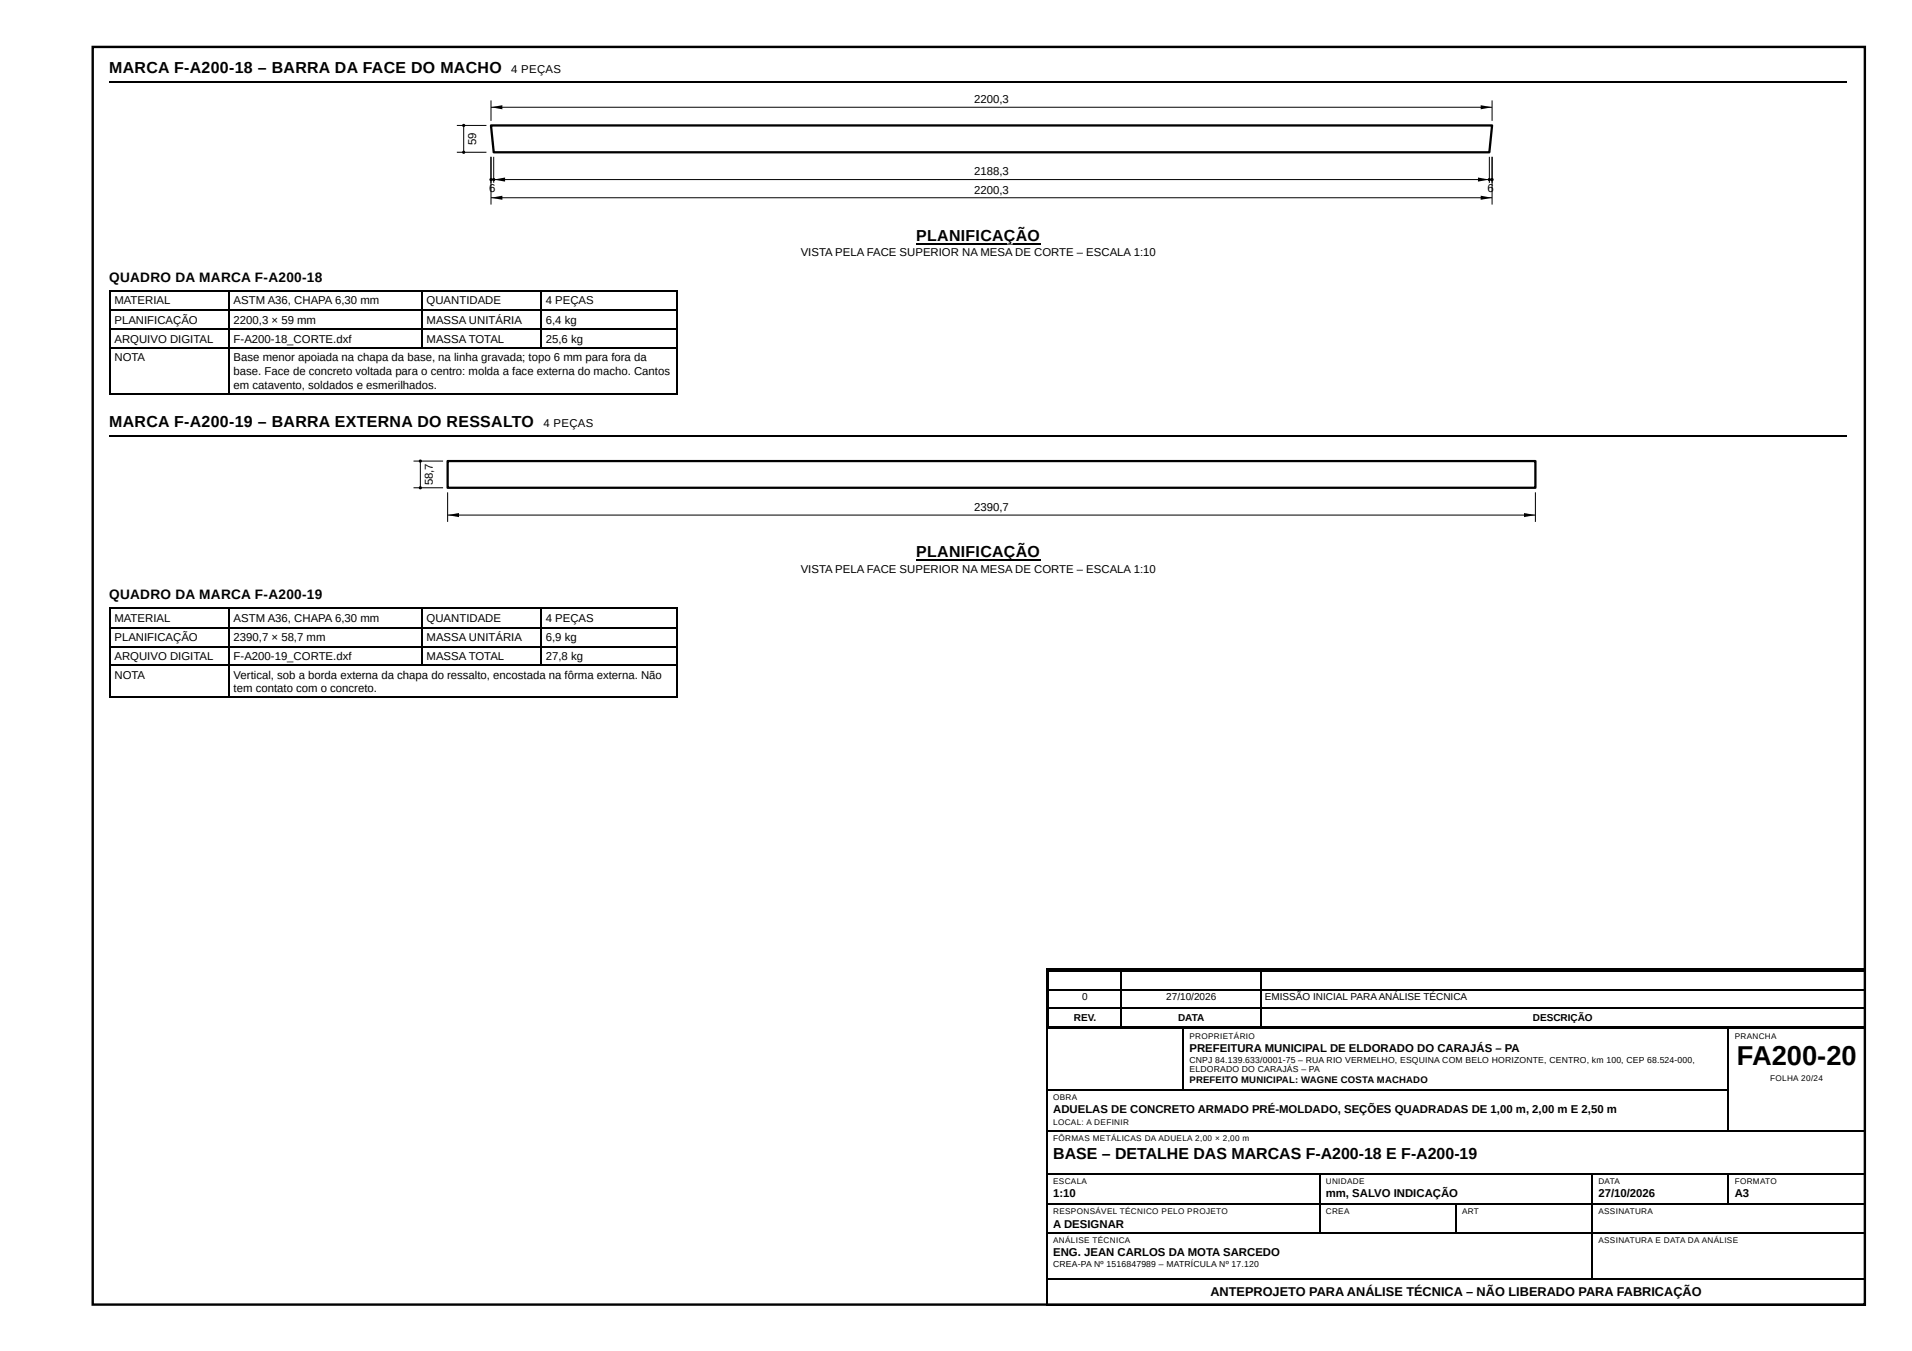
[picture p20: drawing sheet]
<svg xmlns="http://www.w3.org/2000/svg" width="420mm" height="297mm" viewBox="0 0 420 297" stroke-linecap="round" stroke-linejoin="round" font-family="sans-serif">
<defs><g id="words">
<text font-size="6" x="381.7" y="234.2">FA200-20</text>
<g font-size="3.5">
<text x="24" y="16.1">MARCA F-A200-18 – BARRA DA FACE DO MACHO</text>
<text x="201.4" y="52.9">PLANIFICAÇÃO</text>
<text x="24" y="93.9">MARCA F-A200-19 – BARRA EXTERNA DO RESSALTO</text>
<text x="201.4" y="122.5">PLANIFICAÇÃO</text>
<text x="231.5" y="254.8">BASE – DETALHE DAS MARCAS F-A200-18 E F-A200-19</text>
</g>
<g font-size="3">
<text x="24" y="61.9">QUADRO DA MARCA F-A200-18</text>
<text x="24" y="131.8">QUADRO DA MARCA F-A200-19</text>
</g>
<text font-size="2.8" x="266" y="285">ANTEPROJETO PARA ANÁLISE TÉCNICA – NÃO LIBERADO PARA FABRICAÇÃO</text>
<g font-size="2.5">
<text x="112.3" y="16.1">4 PEÇAS</text>
<text x="176" y="56.4">VISTA PELA FACE SUPERIOR NA MESA DE CORTE – ESCALA 1:10</text>
<text x="25.2" y="66.9">MATERIAL</text>
<text x="25.2" y="71.2">PLANIFICAÇÃO</text>
<text x="51.3" y="66.9">ASTM A36, CHAPA 6,30 mm</text>
<text x="51.3" y="71.2">2200,3 × 59 mm</text>
<text x="93.8" y="66.9">QUANTIDADE</text>
<text x="93.8" y="71.2">MASSA UNITÁRIA</text>
<text x="120" y="66.9">4 PEÇAS</text>
<text x="120" y="71.2">6,4 kg</text>
<text x="25.2" y="75.4">ARQUIVO DIGITAL</text>
<text x="51.3" y="75.4">F-A200-18_CORTE.dxf</text>
<text x="93.8" y="75.4">MASSA TOTAL</text>
<text x="120" y="75.4">25,6 kg</text>
<text x="25.2" y="79.4">NOTA</text>
<text x="51.3" y="79.4">Base menor apoiada na chapa da base, na linha gravada; topo 6 mm para fora da</text>
<text x="51.3" y="82.6">base. Face de concreto voltada para o centro: molda a face externa do macho. Cantos</text>
<text x="51.3" y="85.5">em catavento, soldados e esmerilhados.</text>
<text x="119.4" y="93.9">4 PEÇAS</text>
<text x="176" y="125.9">VISTA PELA FACE SUPERIOR NA MESA DE CORTE – ESCALA 1:10</text>
<text x="25.2" y="136.8">MATERIAL</text>
<text x="51.3" y="136.8">ASTM A36, CHAPA 6,30 mm</text>
<text x="93.8" y="136.8">QUANTIDADE</text>
<text x="120" y="136.8">4 PEÇAS</text>
<text x="25.2" y="141">PLANIFICAÇÃO</text>
<text x="51.3" y="141">2390,7 × 58,7 mm</text>
<text x="93.8" y="141">MASSA UNITÁRIA</text>
<text x="120" y="141">6,9 kg</text>
<text x="25.2" y="145">ARQUIVO DIGITAL</text>
<text x="25.2" y="149.2">NOTA</text>
<text x="51.3" y="145">F-A200-19_CORTE.dxf</text>
<text x="51.3" y="149.2">Vertical, sob a borda externa da chapa do ressalto, encostada na fôrma externa. Não</text>
<text x="93.8" y="145">MASSA TOTAL</text>
<text x="120" y="145">27,8 kg</text>
<text x="51.3" y="152.1">tem contato com o concreto.</text>
<text x="261.4" y="231.2">PREFEITURA MUNICIPAL DE ELDORADO DO CARAJÁS – PA</text>
<text x="231.5" y="244.7">ADUELAS DE CONCRETO ARMADO PRÉ-MOLDADO, SEÇÕES QUADRADAS DE 1,00 m, 2,00 m E 2,50 m</text>
<text x="231.5" y="263.3">1:10</text>
<text x="291.4" y="263.3">mm, SALVO INDICAÇÃO</text>
<text x="351.3" y="263.3">27/10/2026</text>
<text x="381.2" y="263.3">A3</text>
<text x="231.5" y="269.9">A DESIGNAR</text>
<text x="231.5" y="276.2">ENG. JEAN CARLOS DA MOTA SARCEDO</text>
</g>
<g font-size="2.5" fill="#fff">
<text x="214.1" y="22.7">2200,3</text>
<text x="104.7" y="31.9" transform="rotate(-90 104.7 31.9)">59</text>
<text x="214.1" y="38.6">2188,3</text>
<text x="107.5" y="42.3">6</text>
<text x="214.1" y="42.6">2200,3</text>
<text x="326.9" y="42.3">6</text>
<text x="95.2" y="106.7" transform="rotate(-90 95.2 106.7)">58,,7</text>
<text x="214.1" y="112.3">2390,7</text>
</g>
<g font-size="2.2">
<text x="237.9" y="219.9">0</text>
<text x="256.3" y="219.9">27/10/2026</text>
<text x="278" y="219.9">EMISSÃO INICIAL PARAANÁLISE TÉCNICA</text>
<text x="236" y="224.4">REV.</text>
<text x="258.9" y="224.4">DATA</text>
<text x="336.9" y="224.4">DESCRIÇÃO</text>
</g>
<text font-size="2.1" x="261.4" y="238.1">PREFEITO MUNICIPAL: WAGNE COSTA MACHADO</text>
<g font-size="1.9">
<text x="261.4" y="233.6">CNPJ 84.139.633/0001-75 – RUA RIO VERMELHO, ESQUINA COM BELO HORIZONTE, CENTRO, km 100, CEP 68.524-000,</text>
<text x="261.4" y="235.7">ELDORADO DO CARAJÁS – PA</text>
<text x="231.5" y="278.6">CREA-PA Nº 1516847989 – MATRÍCULA Nº 17.120</text>
</g>
<g font-size="1.8">
<text x="261.4" y="228.3">PROPRIETÁRIO</text>
<text x="381.2" y="228.3">PRANCHA</text>
<text x="389" y="237.6">FOLHA 20/24</text>
<text x="231.5" y="241.8">OBRA</text>
<text x="231.5" y="247.4">LOCAL: A DEFINIR</text>
<text x="231.5" y="250.8">FÔRMAS METÁLICAS DA ADUELA 2,00 × 2,00 m</text>
<text x="231.5" y="260.4">ESCALA</text>
<text x="291.4" y="260.4">UNIDADE</text>
<text x="351.3" y="260.4">DATA</text>
<text x="381.2" y="260.4">FORMATO</text>
<text x="231.5" y="267">RESPONSÁVEL TÉCNICO PELO PROJETO</text>
<text x="291.4" y="267">CREA</text>
<text x="321.3" y="267">ART</text>
<text x="351.3" y="267">ASSINATURA</text>
<text x="231.5" y="273.3">ANÁLISE TÉCNICA</text>
<text x="351.3" y="273.3">ASSINATURA E DATA DA ANÁLISE</text>
</g>
</g></defs>
<g fill="none" stroke="#000" stroke-width=".26">
<path d="M24.1 18.1h381.8M201.4 53.6h27.2M24.1 63.9h124.9M24.1 68.1h124.9M24.1 72.4h124.9M24.1 76.6h124.9M24.2 63.8v23M50.4 63.8v23M92.7 63.8v12.9M118.9 63.8v12.9M148.8 63.8v23M24.1 86.7h124.9"/>
<path d="M24.1 95.9h381.8M24.1 133.7h124.9M24.1 138h124.9M24.2 133.6v19.9M50.4 133.6v19.9M92.7 133.6v12.7M118.9 133.6v12.7M148.8 133.6v19.9M201.4 123.2h27.2M24.1 142.2h124.9M24.1 146.2h124.9M24.1 153.3h124.9"/>
<path d="M229.9 213.1h180.2M230.1 213v74.1M230.2 213.4h179.9M230.2 217.6h179.9M230.3 213.3v12.7M246.5 213.3v12.7M277.2 213.3v12.7M410 213.3v12.7M229.9 226.1h180.2M230.2 221.6h179.9M230.2 225.8h179.9M230.2 239.6h149.7"/>
<path d="M260 226.2v13.5M379.8 226.2v22.5M410 226.2v60.9M230.2 248.6h179.9M230.2 258.1h179.9M290.1 258.2v13M349.9 258.2v23.1M379.8 258.2v6.6M230.2 264.7h179.9M230.2 271.1h179.9M320 264.8v6.4M230.2 281.1h179.9"/>
<path d="M230.2 286.9h179.9"/>
</g>
<path d="M107.9 27.6h220l-.6 5.9h-218.8zM98.4 101.4h239v5.8h-239z" fill="none" stroke="#000" stroke-width=".5"/>
<g fill="none" stroke="#000" stroke-width=".22">
<path d="M100.4 33.5h6.5M100.4 27.6h6.5M101.9 27.6v5.9M107.9 22.1v4.5M107.9 34.5v10.5M107.9 39.5h220M107.9 23.6h220M108.5 34.5v6.5M327.3 34.5v6.5M327.9 22.1v4.5M327.9 34.5v10.5M107.9 43.5h220"/>
<path d="M90.9 107.2h6.5M90.9 101.4h6.5M92.4 101.4v5.8M98.4 108.2v6.5M98.4 113.2h239M337.4 108.2v6.5"/>
</g>
<g fill="#000">
<path d="M107.9 23.6l2.5-.5v.9zM108.5 39.5l2.5-.5v.9zM324.8 39l2.5 .5-2.5 .4zM325.4 23.1l2.5 .5-2.5 .4zM107.9 43.5l2.5-.5v.9zM325.4 43l2.5 .5-2.5 .4zM98.4 113.2l2.5-.4v.9zM334.9 112.8l2.5 .4-2.5 .5z"/>
<circle cx="101.9" cy="27.6" r=".35"/>
<circle cx="101.9" cy="33.5" r=".35"/>
<circle cx="107.9" cy="39.5" r=".35"/>
<circle cx="108.5" cy="39.5" r=".35"/>
<circle cx="327.3" cy="39.5" r=".35"/>
<circle cx="327.9" cy="39.5" r=".35"/>
<circle cx="92.4" cy="101.4" r=".35"/>
<circle cx="92.4" cy="107.2" r=".35"/>
</g>
<path d="M20.4 10.3h389.4v276.5h-389.4z" fill="none" stroke="#000" stroke-width=".53"/>
<use href="#words"/>
</svg>
